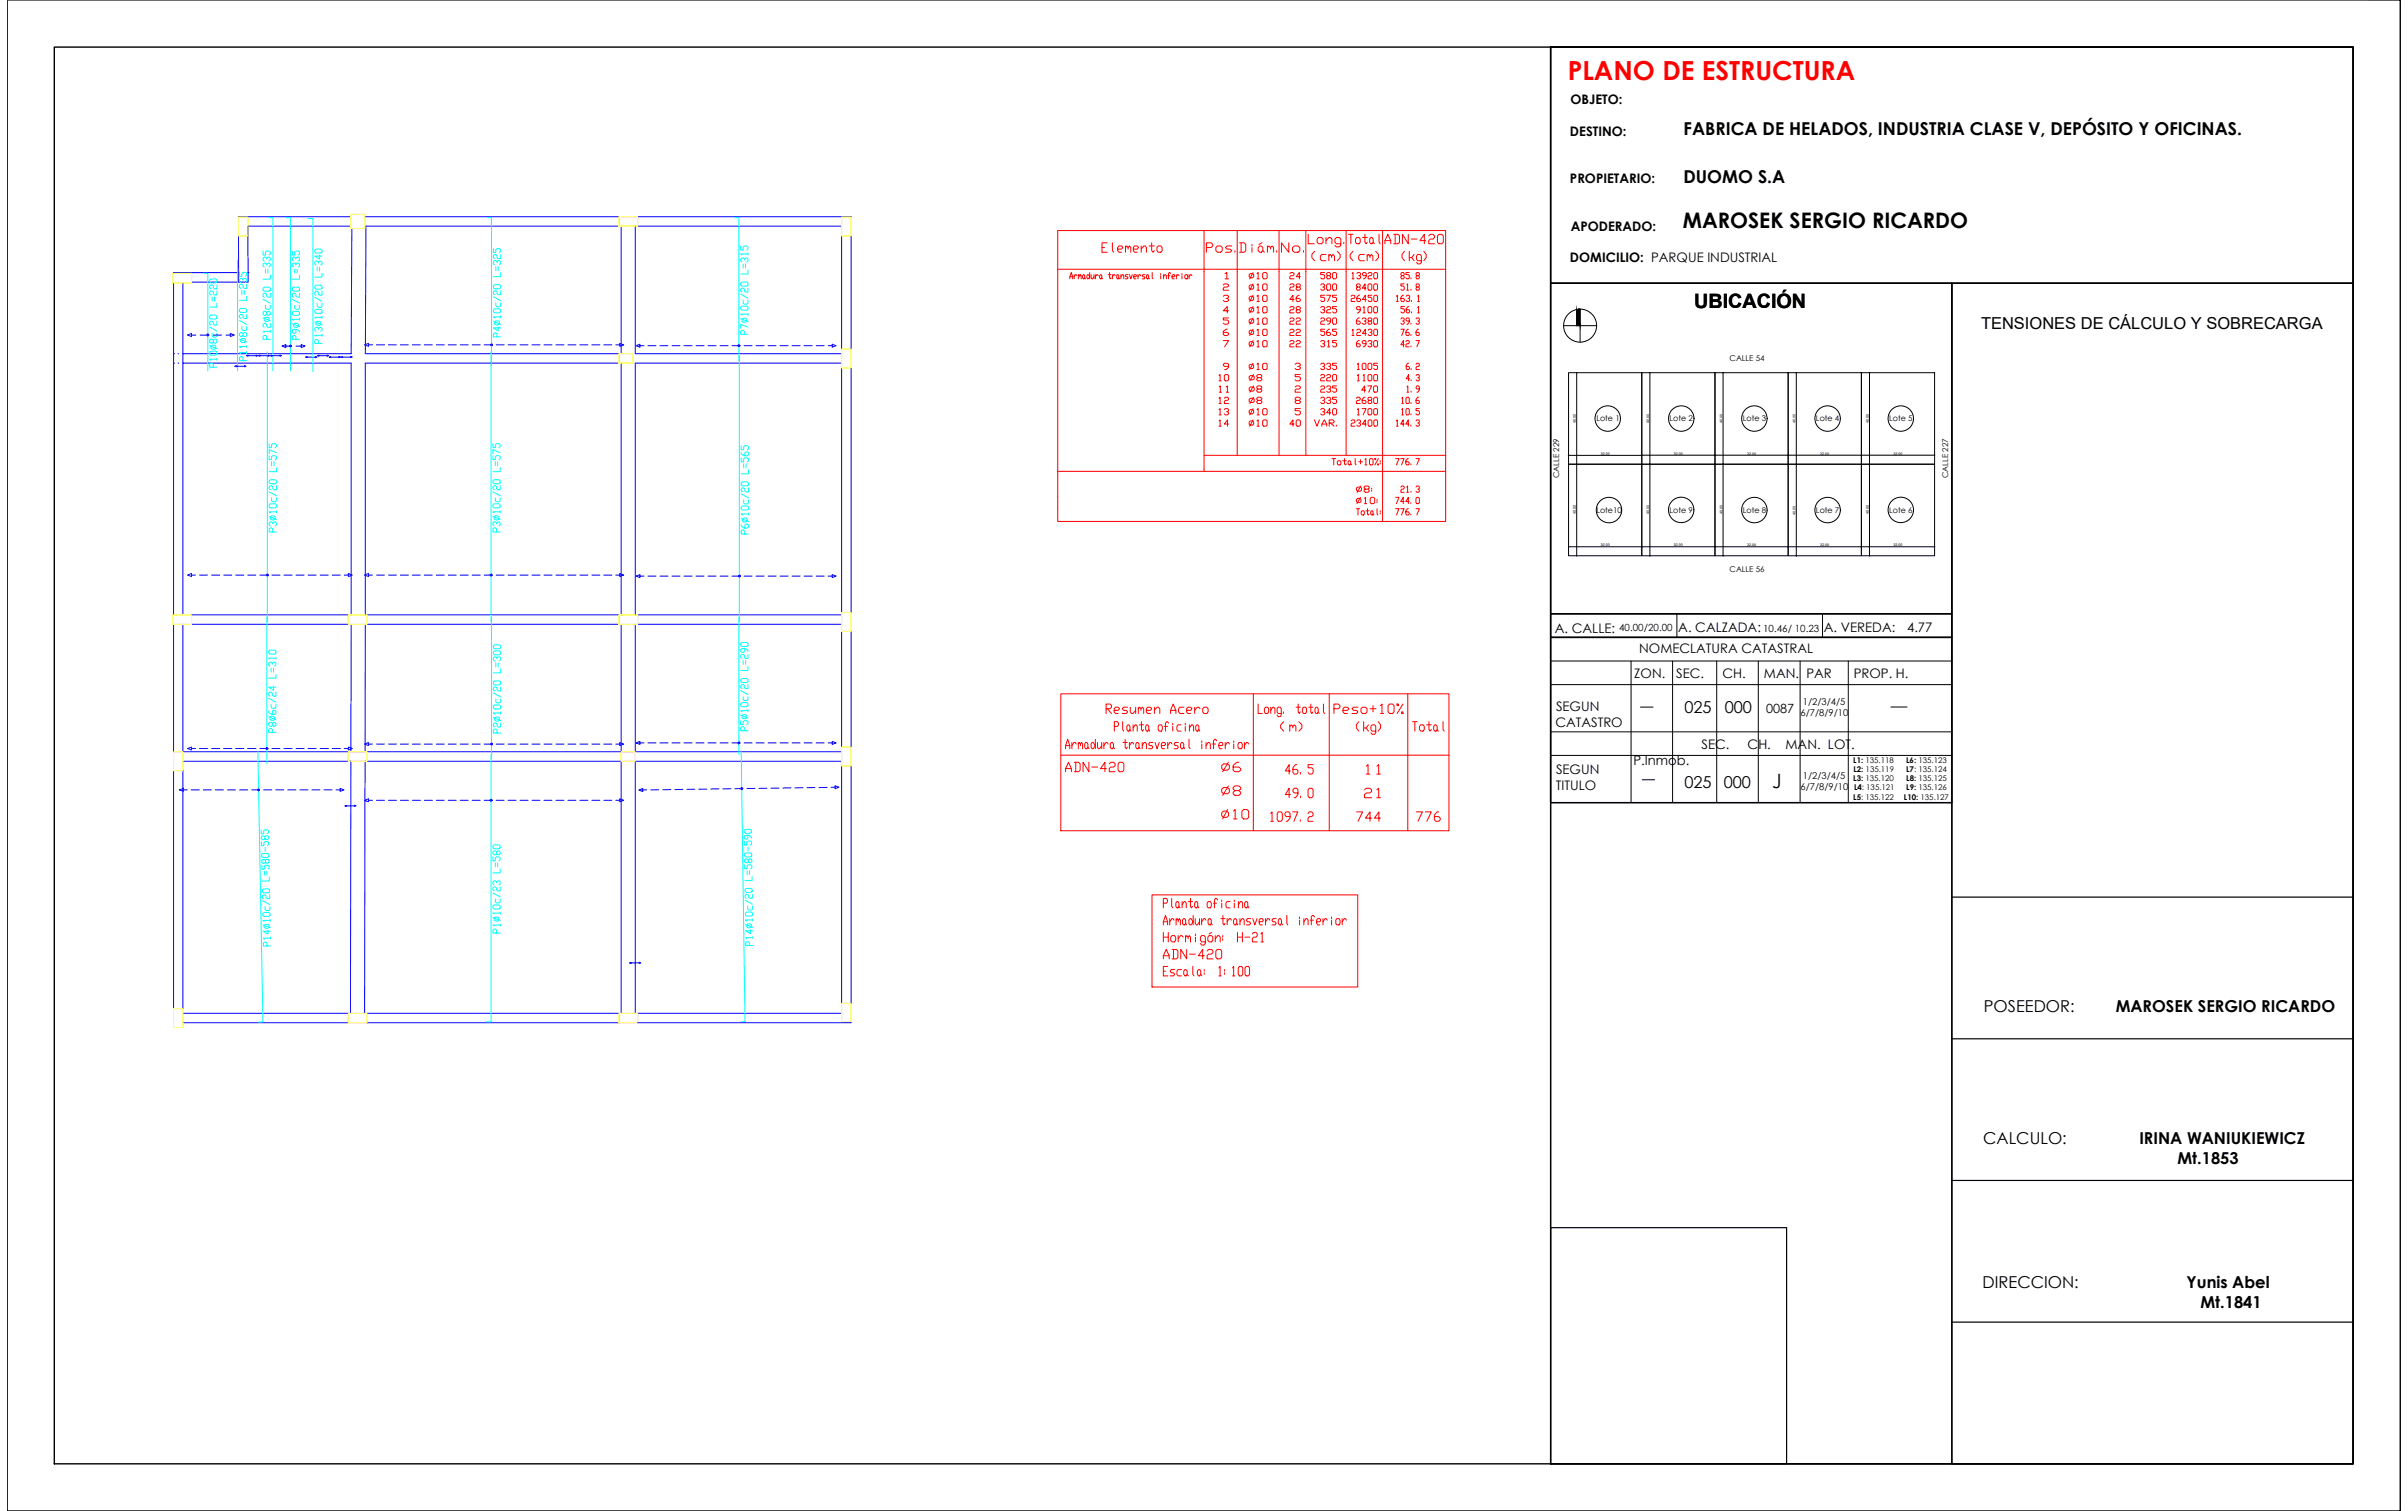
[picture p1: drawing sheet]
<svg xmlns="http://www.w3.org/2000/svg" width="510mm" height="320mm" viewBox="0 0 510 320" stroke-linecap="round" stroke-linejoin="round" font-family="sans-serif">
<defs><g id="words">
<text font-size="5.6" fill="#f00" x="332.1" y="17">PLANO DE ESTRUCTURA</text>
<g font-size="5.3" fill="#f00">
<text x="292.1" y="52.9">ADN-420</text>
<text x="254.4" y="54.7">Pos.</text>
<text x="261.4" y="54.7">Diám.</text>
<text x="270.2" y="54.7">No.</text>
<text x="276.6" y="56.4">(cm)</text>
<text x="284.7" y="56.4">(cm)</text>
<text x="281.5" y="152.4">Peso+10%</text>
<text x="224.4" y="164.7">ADN-420</text>
<text x="270.9" y="165.1">46.5</text>
<text x="288.2" y="165.1">11</text>
<text x="245.2" y="204.3">ADN-420</text>
</g>
<g font-size="4.9" fill="#f00">
<text x="270.2" y="155.9">(m)</text>
<text x="298.1" y="155.9">Total</text>
<text x="270.9" y="170">49.0</text>
<text x="287.9" y="170">21</text>
<text x="268.1" y="175">1097.2</text>
<text x="286.1" y="175">744</text>
<text x="298.8" y="175">776</text>
</g>
<text font-size="4.5" x="356.5" y="48.2">MAROSEK SERGIO RICARDO</text>
<g font-size="4.4" fill="#f00">
<text x="272" y="60.3">24</text>
<text x="278.7" y="60.3">580</text>
<text x="286.1" y="62.8">8400</text>
<text x="286.1" y="69.9">6380</text>
<text x="272" y="72.3">22</text>
<text x="278.7" y="72.3">565</text>
<text x="286.1" y="74.8">6930</text>
<text x="257.2" y="81.8">10</text>
<text x="278.7" y="81.8">220</text>
<text x="296.7" y="81.8">4.3</text>
<text x="257.2" y="84.3">11</text>
<text x="257.2" y="86.8">12</text>
<text x="278.7" y="84.3">235</text>
<text x="278.7" y="86.8">335</text>
<text x="278.7" y="89.3">340</text>
<text x="286.5" y="89.3">1700</text>
<text x="287.2" y="84.3">470</text>
<text x="296.7" y="84.3">1.9</text>
</g>
<g font-size="4.2">
<text x="358.9" y="65.2">UBICACIÓN</text>
<text x="375.4" y="166.9">J</text>
</g>
<g font-size="4" fill="#f00">
<text x="257.9" y="64.9">3</text>
<text x="272" y="64.9">46</text>
<text x="278.7" y="64.9">575</text>
<text x="257.9" y="67.4">4</text>
<text x="272" y="67.4">28</text>
<text x="278.7" y="67.4">325</text>
<text x="286.1" y="67.4">9100</text>
<text x="295.6" y="67.4">56.1</text>
<text x="257.9" y="79.4">9</text>
<text x="273" y="79.4">3</text>
<text x="278.7" y="79.4">335</text>
<text x="286.5" y="79.4">1005</text>
<text x="296.7" y="79.4">6.2</text>
<text x="257.2" y="91.4">14</text>
<text x="272" y="91.4">40</text>
</g>
<g font-size="3.8">
<text x="356.6" y="28.6">FABRICA DE HELADOS, INDUSTRIA CLASE V, DEPÓSITO Y OFICINAS.</text>
<text x="356.6" y="38.8">DUOMO S.A</text>
</g>
<g font-size="3.5">
<text x="419.7" y="69.7">TENSIONES DE CÁLCULO Y SOBRECARGA</text>
<text x="356.8" y="150.9">025</text>
<text x="365.4" y="150.9">000</text>
<text x="356.8" y="166.8">025</text>
<text x="365.2" y="166.8">000</text>
<text x="420.3" y="214.2">POSEEDOR:</text>
<text x="448.2" y="214.2">MAROSEK SERGIO RICARDO</text>
<text x="420.1" y="242.3">CALCULO:</text>
<text x="453.2" y="242.3">IRINA WANIUKIEWICZ</text>
<text x="461.3" y="246.5">Mt.1853</text>
<text x="420" y="272.8">DIRECCION:</text>
<text x="463.2" y="272.8">Yunis Abel</text>
<text x="466.2" y="277">Mt.1841</text>
</g>
<g font-size="2.8">
<text x="332.7" y="22">OBJETO:</text>
<text x="332.6" y="28.7">DESTINO:</text>
<text x="332.6" y="38.8">PROPIETARIO:</text>
<text x="332.8" y="48.8">APODERADO:</text>
<text x="332.6" y="55.6">DOMICILIO: PARQUE INDUSTRIAL</text>
<text x="329.4" y="134">A. CALLE:</text>
<text x="355.5" y="133.8">A. CALZADA:</text>
<text x="386.4" y="133.8">A. VEREDA:</text>
<text x="404" y="133.8">4.77</text>
<text x="346.2" y="143.6">ZON.</text>
<text x="347.2" y="138.2">NOMECLATURA CATASTRAL</text>
<text x="355.1" y="143.6">SEC.</text>
<text x="364.9" y="143.6">CH.</text>
<text x="373.7" y="143.6">MAN. PAR</text>
<text x="392.7" y="143.6">PROP. H.</text>
<text x="329.5" y="153.9">CATASTRO</text>
<text x="329.6" y="150.5">SEGUN</text>
<text x="360.5" y="158.6">SEC.</text>
<text x="370.2" y="158.6">CH.</text>
<text x="378.3" y="158.6">MAN. LOT.</text>
<text x="329.6" y="167.4">TITULO</text>
<text x="329.6" y="164">SEGUN</text>
<text x="346" y="162">P.Inmob.</text>
</g>
<text font-size="2.7" x="374.1" y="150.9">0087</text>
<g font-size="2.1">
<text x="343" y="133.7">40.00/20.00</text>
<text x="373.5" y="133.7">10.46/ 10.23</text>
</g>
<g font-size="2">
<text x="381.9" y="149.3">1/2/3/4/5</text>
<text x="381.4" y="151.6">6/7/8/9/10</text>
<text x="381.4" y="167.3">6/7/8/9/10</text>
<text x="381.9" y="165">1/2/3/4/5</text>
</g>
<g font-size="1.7">
<text x="366.4" y="76.5">CALLE 54</text>
<text x="338.2" y="89.2">Lote 1</text>
<text x="353.7" y="89.2">Lote 2</text>
<text x="369.2" y="89.2">Lote 3</text>
<text x="384.7" y="89.2">Lote 4</text>
<text x="400.2" y="89.2">Lote 5</text>
<text x="330.3" y="101.2" transform="rotate(-90 330.3 101.2)">CALLE 229</text>
<text x="412.7" y="101.2" transform="rotate(-90 412.7 101.2)">CALLE 227</text>
<text x="338.2" y="108.6">Lote10</text>
<text x="353.7" y="108.6">Lote 9</text>
<text x="369.2" y="108.6">Lote 8</text>
<text x="384.7" y="108.6">Lote 7</text>
<text x="400.2" y="108.6">Lote 6</text>
<text x="366.4" y="121.2">CALLE 56</text>
<text x="392.6" y="161.5">L1: 135.118</text>
<text x="403.8" y="161.5">L6: 135.123</text>
<text x="392.6" y="165.4">L3: 135.120</text>
<text x="392.6" y="163.5">L2: 135.119</text>
<text x="392.8" y="167.4">L4: 135.121</text>
<text x="403.8" y="163.5">L7: 135.124</text>
<text x="403.8" y="165.4">L8: 135.125</text>
<text x="403.8" y="167.4">L9: 135.126</text>
<text x="392.6" y="169.3">L5: 135.122</text>
<text x="403.3" y="169.3">L10: 135.127</text>
</g>
<g font-size=".8">
<text x="333.9" y="89.5" transform="rotate(-90 333.9 89.5)">40.00</text>
<text x="349.4" y="89.5" transform="rotate(-90 349.4 89.5)">40.00</text>
<text x="364.9" y="89.5" transform="rotate(-90 364.9 89.5)">40.00</text>
<text x="380.4" y="89.6" transform="rotate(-90 380.4 89.6)">40.00</text>
<text x="395.9" y="89.5" transform="rotate(-90 395.9 89.5)">40.00</text>
<text x="339.1" y="96.3">32.00</text>
<text x="354.6" y="96.2">32.00</text>
<text x="370.1" y="96.2">32.00</text>
<text x="385.6" y="96.2">32.00</text>
<text x="401.1" y="96.2">32.00</text>
<text x="333.9" y="108.9" transform="rotate(-90 333.9 108.9)">40.00</text>
<text x="349.4" y="108.9" transform="rotate(-90 349.4 108.9)">40.00</text>
<text x="364.9" y="108.9" transform="rotate(-90 364.9 108.9)">40.00</text>
<text x="380.4" y="109" transform="rotate(-90 380.4 109)">40.00</text>
<text x="395.9" y="108.9" transform="rotate(-90 395.9 108.9)">40.00</text>
<text x="339.1" y="115.6">32.00</text>
<text x="354.6" y="115.6">32.00</text>
<text x="370.1" y="115.6">32.00</text>
<text x="385.6" y="115.6">32.00</text>
<text x="401.1" y="115.6">32.00</text>
</g>
</g></defs>
<!-- layer: 0 -->
<g fill="none" stroke="#000" stroke-width=".25">
<path d="M498.5 10h-170v300M413.5 60v250M334 78.9v.1M349.5 78.9v.1M365 78.9l.1 .1M380.5 78.9l.1 .1M396 78.9l.1 .1M332.3 96.4v.1M334 98.3h.1M347.8 96.4h.1M349.5 98.3h.1M363.3 96.4h.1"/>
<path d="M365 98.3h.1M378.8 96.4h.1M380.5 98.3l.1 .1M394.4 96.4h-.1M396 98.3h.1M409.9 96.4h-.1M332.3 115.8h.1M334 117.7h.1M347.8 115.8h.1M349.5 117.7h.1M363.3 115.8h.1M365 117.7h.1"/>
<path d="M378.8 115.8h.1M380.5 117.7l.1 .1M394.4 115.8h-.1M396 117.7h.1M409.9 115.8h-.1M413.5 190h85M413.5 220h85M328.5 260h50v50h-50zM413.5 250h85M413.5 280h85"/>
</g>
<g fill="none" stroke="#000" stroke-width=".21">
<path d="M498.5 10v300h-170M328.5 60h170M332.3 78.9h15.5v19.4h-15.5zM334 78.9v38.8M347.8 78.9h15.5v19.4h-15.5zM349.5 78.9v38.8M363.3 78.9h15.5v19.4h-15.5zM365 78.9v38.8M378.8 78.9h15.5v19.4h-15.5zM380.5 79v38.7M394.3 78.9h15.5v19.4h-15.5zM396 78.9v38.8"/>
<path d="M332.3 98.3h15.5v19.4h-15.5zM332.3 96.4h15.5M347.8 98.3h15.5v19.4h-15.5zM347.8 96.4h62M363.3 98.3h15.5v19.4h-15.5zM378.8 98.3h15.5v19.4h-15.5zM394.3 98.3h15.5v19.4h-15.5zM332.3 115.8h77.5M328.5 135h85M328.5 140h85M345.5 140v30M354.3 140v30"/>
<path d="M355.2 130v5M363.7 140v30M372.5 140v30M381.3 140v30M386.1 130v5M391.5 140v30M328.5 145h85M328.5 155h85M328.5 160h85M328.5 170h85"/>
<circle cx="340.6" cy="88.6" r="2.69"/>
<circle cx="356.2" cy="88.6" r="2.69"/>
<circle cx="371.6" cy="88.6" r="2.69"/>
<circle cx="387.2" cy="88.6" r="2.69"/>
<circle cx="402.7" cy="88.6" r="2.69"/>
<circle cx="340.9" cy="108" r="2.69"/>
<circle cx="356.1" cy="108" r="2.69"/>
<circle cx="371.6" cy="108" r="2.69"/>
<circle cx="387.2" cy="108" r="2.69"/>
<circle cx="402.7" cy="108" r="2.69"/>
</g>
<!-- layer: VISTAS -->
<g fill="#000" stroke="#000" stroke-width=".21">
<path d="M334.4 65.5h.3z"/>
<path d="M334.4 65.5h.3zM334 65.5h.7z"/>
<path d="M334 65.5l.7 3.5v-3.5zM334 65.5l.7 3.5h-.7z"/>
</g>
<!-- layer: SILUETA DE SUPERFICIES -->
<g fill="none" stroke="#000" stroke-width=".21">
<path d="M331.2 69h7M334 65.5v3.5M334.7 65.5v7"/>
<circle cx="334.7" cy="69" r="3.5"/>
</g>
<!-- layer: plano 01 -->
<path d="M347.5 149.7h2.7M400.6 149.7h3.4M347.9 165.1h2.6" fill="none" stroke="#000" stroke-width=".21"/>
<!-- layer: 0 -->
<path d="M1.5 0h507v320h-507zM11.5 10h487v300h-487zM328.5 10h170v300h-170zM328.5 10h170v50h-170zM328.5 60h85v70h-85zM413.5 60h85v250h-85zM328.5 130h85v5h-85zM328.5 135h85v35h-85z" fill="none" stroke="#000" stroke-width=".3"/>
<path d="M1.5 0h500" fill="none" stroke="#808080" stroke-width=".21"/>
<!-- layer: TABLAS -->
<g fill="none" stroke="#f00" stroke-width=".21">
<path d="M224.1 48.8h82.1v61.6h-82.1zM224.1 57h82.1M255.1 48.8v51M262.1 48.8v47.6M271 48.8v47.6M276.6 48.8v47.6M285.2 48.8v47.6M292.9 48.8v61.6M224.1 99.8h82.1M255.1 96.4h51.1M224.7 146.9h82.2v29h-82.2zM224.7 159.9h82.2"/>
<path d="M265.5 146.9v29M281.6 146.9v29M298.2 146.9v29M244 189.5h43.6v19.5h-43.6zM246.4 191.3h.7l.2-.4-.2-.7h-.7v2M246.4 195.9v-.7l.5-1.3 .4 1.3v.7M246.4 195.2h.9M246.4 197.5v2M247.5 197.5v2M247.8 194.5v1.4M248.2 190.2v1.7l.2 .3M248.3 198.1h.5l.3 .4v.6l-.3 .4h-.5l-.3-.4v-.6z"/>
<path d="M248.7 194.9l-.2-.4h-.3l-.4 .7M249.2 194.9l.2-.4 .2 .4v.3M249.2 194.5v1.4M249.3 190.9h.2l.3 .4v.6l-.3 .3h-.2l-.2-.3v-.6zM249.6 198.1v1.4M249.6 194.9l.2-.4 .3 .4v1M249.8 191.9l.2 .3M250.4 191.6l.5-.7h.2l.2 .4v.9M250.4 190.9v1.3M250.6 198.5l-.2-.4h-.3l-.5 .7M250.7 194.5h.3l.2 .4v.6l-.2 .4h-.3l-.2-.4v-.6zM251.2 198.5l.2-.4 .3 .4v.3"/>
<path d="M251.2 198.1v1.4M251.2 195.5l.2 .4M251.7 198.5l.2-.4 .3 .4v1M251.7 190.9h.9M252.1 194.5h.2l.5 .7-.5 .7h-.2l-.2-.4v-.6zM252.2 190.2v1.7l.2 .3 .2-.3M252.8 193.9v2M253.2 194.5v1l.2 .4h.3l.4-.7M253.2 197.8v.3M253.3 190.9h.2l.2 .4v.6l-.2 .3h-.2l-.2-.3v-.6zM253.7 191.9l.3 .3M254.1 194.5v1.4"/>
<path d="M254.6 194.5v1.4M255.3 199.5h-.7l-.3-.4v-.6l.3-.4h.5l.2 .4v1.3l-.2 .3h-.5l-.3-.3M255.5 194.9l-.3-.4h-.2l-.4 .7M255.9 190.9h.5l.2 .4v.6l-.2 .3h-.5l-.2-.3v-.6zM256.1 198.1h.6l.2 .4v.6l-.2 .4h-.6l-.2-.4v-.6zM256.1 194.5h.3l.2 .4v.6l-.2 .4h-.3l-.2-.4v-.6zM256.6 195.5l.2 .4M256.7 197.5l-.6 .3M257 191.3h.7M257.4 198.8l.6-.7h.2l.3 .4v1M257.4 198.1v1.4M257.9 190.6l-.2-.4h-.2l-.2 .4v1.6"/>
<path d="M258.6 194.5h.9M258.8 190.6v.3M258.8 191.3v.9M259 198.1v.4M259.1 193.9v1.6l.2 .4 .2-.4M260 194.5v1.4M260.6 190.9h-.7l-.2 .4v.6l.2 .3h.7M260.9 194.9l-.3-.4h-.2l-.4 .7M261.5 190.6v.3M261.5 191.3v.9M261.6 194.5h.2l.2 .4v.6l-.2 .4h-.2l-.3-.4v-.6zM262 195.5l.2 .4"/>
<path d="M262.1 197.5v2M262.1 198.5h1.1M262.4 191.6l.4-.7h.2l.2 .4v.9M262.4 190.9v1.3M262.7 195.2l.4-.7h.3l.2 .4v1M262.7 194.5v1.4M263.2 197.5v2M263.7 198.5h1.1M263.9 190.9h.2l.2 .4v.6l-.2 .3h-.2l-.2-.3v-.6zM264.3 191.9l.3 .3M264.9 194.5h-.6l-.3 .4 .3 .3h.4l.2 .3-.2 .4h-.7M265.3 197.8l.3-.3h.5l.2 .3v.3l-.2 .4h-.5l-.3 .3v.7h1"/>
<path d="M265.4 194.5l.4 1.4 .5-1.4M266.7 195.2h.7l.2-.3-.2-.4h-.4l-.3 .4v.6l.3 .4h.4M267.1 197.8l.3-.3v2M267.1 199.5h.6M268.1 194.5v1.4M269 194.9l-.2-.4h-.3l-.4 .7M270.4 194.5h-.7l-.3 .4 .3 .3h.4l.3 .3-.3 .4h-.7M271 194.5h.3l.2 .4v.6l-.2 .4h-.3l-.2-.4v-.6zM271.5 195.5l.2 .4M272.6 193.9v1.6l.2 .4M275.3 194.2v.3M275.3 194.9v1"/>
<path d="M276.2 195.2l.5-.7h.2l.2 .4v1M276.2 194.5v1.4M277.6 194.9h.6M278.5 194.2l-.3-.3h-.2l-.2 .3v1.7M278.9 195.2h.7l.2-.3-.2-.4h-.5l-.2 .4v.6l.2 .4h.5M280.3 194.5v1.4M281.2 194.9l-.3-.4h-.2l-.4 .7M282.1 194.2v.3M282.1 194.9v1M283.2 194.5h.5l.2 .4v.6l-.2 .4h-.5l-.2-.4v-.6zM284.3 194.5v1.4M285.2 194.9l-.2-.4h-.2l-.5 .7"/>
<path d="M247.4 204.7h-1v2h1M248.8 205.3h-.7l-.2 .3 .2 .4h.5l.2 .3-.2 .4h-.7M250.3 205.3h-.7l-.3 .3v.7l.3 .4h.7M251 205.3h.2l.3 .3v.7l-.3 .4h-.2l-.2-.4v-.7zM251.5 206.3l.2 .4M252.7 204.7v1.6l.2 .4M253.9 205.3h.2l.3 .3v.7l-.3 .4h-.2l-.2-.4v-.7zM254.4 206.3l.2 .4M255.1 206v.3M258.2 205l.3-.3v2M258.2 206.7h.5M259.4 206v.3"/>
<path d="M261.1 205l.2-.3v2M261.1 206.7h.5M262.6 204.7h.4l.3 .3v1.3l-.3 .4h-.4l-.3-.4v-1.3zM264 204.7h.5l.2 .3v1.3l-.2 .4h-.5l-.3-.4v-1.3z"/>
</g>
<!-- layer: TEXTO_TABLAS -->
<g fill="none" stroke="#f00" stroke-width=".21">
<path d="M226.6 59l.3-1.3 .3 1.3M226.6 58.6h.6M227.5 58.2v.8M228.1 58.4l-.3-.2-.3 .4M228.4 58.4l.2-.2 .1 .4M228.4 58.2v.8M228.7 58.4l.2-.2 .1 .2v.6M229.5 58.2l.3 .2-.2 .6-.3-.2zM229.8 58.8l.1 .2M230.4 58.2l.4 .4-.3 .4-.2-.2zM230.8 57.7v1.3M231.2 58.2v.6l.1 .2 .5-.4"/>
<path d="M231.8 58.2v.8M232.1 58.2v.8M232.7 58.4l-.4-.2-.2 .4M233.1 58.2l.3 .2-.1 .6-.4-.2zM233.4 58.8l.2 .2M233.4 52.4h.6M234.5 51.4h-1.1v2h1.1M234.8 58.2h.6M235.1 57.7v1.1l.1 .2 .2-.2M235.7 51.4v1.7l.2 .3M235.7 58.2v.8M236.3 58.4l-.3-.2-.3 .4"/>
<path d="M236.7 58.2l.3 .2-.1 .6-.3-.2zM236.8 52.8h.8l.3-.4-.3-.3h-.6l-.2 .3v.7l.2 .3h.6M237 58.8l.2 .2M237.5 58.6l.4-.4 .2 .2v.6M237.5 58.2v.8M238.4 52.4l.3-.3 .3 .3v.4M238.4 52.1v1.3M239 58.2h-.5l-.1 .2 .1 .2h.3l.2 .2-.2 .2h-.4M239 52.4l.3-.3 .2 .3v1M239.3 58.2l.3 .8 .3-.8M240.1 52.8h.8l.3-.4-.3-.3h-.5l-.3 .3v.7l.3 .3h.5M240.2 58.6h.4l.2-.2-.2-.2h-.3l-.1 .2 .1 .6h.3"/>
<path d="M241.1 58.2v.8M241.7 58.4l-.3-.2-.3 .4M241.8 52.8l.5-.7h.3l.3 .3v1M241.8 52.1v1.3M242.6 58.2h-.5l-.1 .2 .6 .4-.2 .2h-.4M243 58.2l.3 .2-.1 .6-.3-.2zM243.3 58.8l.2 .2M243.4 52.1h1.1M244 51.4v1.7l.3 .3 .2-.3M244.1 57.7v1.1l.1 .2M245.4 52.1h.5l.3 .3v.7l-.3 .3h-.5l-.3-.3v-.7zM245.9 57.9v.3"/>
<path d="M245.9 58.4v.6M246.5 58.6l.4-.4 .2 .2v.6M246.5 58.2v.8M247.4 58.4h.4M248 57.9l-.2-.2-.3 .2v1.1M248.3 58.6h.4l.2-.2-.2-.2h-.3l-.1 .2v.4l.1 .2h.3M249.2 58.2v.8M249.8 58.4l-.3-.2-.3 .4M250.4 57.9v.3M250.4 58.4v.6M251.1 58.2h.3l.2 .2-.2 .6h-.3l-.1-.2zM251.9 58.2v.8"/>
<path d="M252.5 58.4l-.3-.2-.3 .4M259.5 57.9l.4-.2v1.3M259.5 59h.8M264.6 58.2l.3-.3h.4l.3 .3v.4l-.3 .2h-.4l-.3-.2zM265.5 57.7l-.8 1.3M266.3 57.9l.2-.2v1.3M266.3 59h.5M267.5 57.9l.2-.2h.5l.2 .2v.9l-.2 .2h-.5l-.2-.2zM279.3 50.3h.7l.3 .3v.7l-.3 .3h-.7l-.3-.3v-.7zM280.9 51l.6-.7h.3l.4 .3v1M280.9 50.3v1.3M284 51.6h-.9l-.3-.3v-.7l.3-.3h.6l.3 .3v1.4l-.3 .3h-.6l-.3-.3"/>
<path d="M285.7 49.6h1M286.2 49.6v2M286.4 57.9l.2-.2v1.3M287.4 50.3h.5l.3 .3v.7l-.3 .3h-.5l-.2-.3v-.7zM287.4 57.9l.2-.2h.4l.2 .2v.3l-.4 .2M288.6 50.3h1.1M289.1 49.6v1.7l.3 .3 .3-.3M289.4 58.4h-.6l-.2-.2 .2-.5h.4l.2 .2v.7l-.4 .4h-.2M289.8 57.9l.2-.2h.4l.2 .2-.2 .5h-.4l-.2 .2v.4h.8M290.4 50.3h.3l.2 .3v.7l-.2 .3h-.3l-.2-.3v-.7zM291.2 57.7h.4l.2 .2v.9l-.2 .2h-.4l-.2-.2v-.9zM296.9 58.4l-.1-.2 .1-.5h.4l.2 .2-.2 .5h-.4l-.1 .2 .1 .4h.4l.2-.2-.2-.4"/>
<path d="M297.5 53.2l-.5 .7v.7l.5 .6M298.5 57.7h-.7v.5h.6l.1 .2v.4l-.1 .2h-.4l-.2-.2M298.5 53.2v2M298.9 58.8v.2M299.1 54.6l.5 .6M300.2 58.4l-.2-.2 .2-.5h.3l.2 .2-.2 .5h-.3l-.2 .2 .2 .4h.3l.2-.2-.2-.4M301.1 55.2h-.8l-.2-.3v-.7l.2-.3h.6l.2 .3v1.4l-.2 .3h-.6l-.2-.3M301.6 53.2l.5 .7v.7l-.5 .6M259.1 60.3l.3-.2h.6l.3 .2v.3l-.3 .2h-.6l-.3 .2v.5h1.2M259.1 72.1h1.2l-.9 1.4M260 69.7h-.3l-.6 .5v.6l.3 .2h.6l.3-.2v-.2l-.3-.2h-.9M264.6 60.6l.3-.3h.4l.3 .3v.4l-.3 .2h-.4l-.3-.2z"/>
<path d="M264.6 63l.3-.3h.4l.3 .3v.4l-.3 .2h-.4l-.3-.2zM264.6 65.4l.3-.3h.4l.3 .3v.4l-.3 .2h-.4l-.3-.2zM264.6 67.8l.3-.3h.4l.3 .3v.4l-.3 .2h-.4l-.3-.2zM264.6 70.2l.3-.3h.4l.3 .3v.4l-.3 .2h-.4l-.3-.2zM264.6 72.6l.3-.3h.4l.3 .3v.4l-.3 .2h-.4l-.3-.2zM264.6 77.4l.3-.3h.4l.3 .3v.4l-.3 .2h-.4l-.3-.2zM264.6 79.8l.3-.3h.5l.3 .3v.4l-.3 .2h-.5l-.3-.2zM265.5 60.1l-.8 1.4M265.5 62.5l-.8 1.4M265.5 64.9l-.8 1.4M265.5 67.3l-.8 1.4M265.5 69.7l-.8 1.3"/>
<path d="M265.5 72.1l-.8 1.4M265.5 76.9l-.8 1.4M265.6 79.3l-.8 1.3M266.3 60.3l.2-.2v1.4M266.3 62.7l.2-.2v1.4M266.3 65.1l.2-.2v1.4M266.3 67.5l.2-.2v1.4M266.3 69.9l.2-.2v1.3M266.3 72.3l.2-.2v1.4M266.3 77.1l.2-.2v1.4M266.3 61.5h.5M266.3 63.9h.5"/>
<path d="M266.3 66.3h.5M266.3 68.7h.5M266.3 71h.5M266.3 73.5h.5M266.3 78.3h.5M266.5 80l-.3-.2v-.3l.3-.2h.5l.3 .2v.3l-.3 .2h-.5l-.3 .2v.2l.3 .2h.5l.3-.2v-.2l-.3-.2M267.5 60.3l.2-.2h.5l.2 .2v.9l-.2 .3h-.5l-.2-.3zM267.5 62.7l.2-.2h.5l.2 .2v.9l-.2 .3h-.5l-.2-.3zM267.5 65.1l.2-.2h.5l.2 .2v.9l-.2 .3h-.5l-.2-.3zM267.5 67.5l.2-.2h.5l.2 .2v.9l-.2 .3h-.5l-.2-.3zM267.5 69.9l.2-.2h.5l.2 .2v.9l-.2 .2h-.5l-.2-.2zM267.5 72.3l.2-.2h.5l.2 .2v.9l-.2 .3h-.5l-.2-.3z"/>
<path d="M267.5 77.1l.2-.2h.5l.2 .2v.9l-.2 .3h-.5l-.2-.3zM295.8 62.7l.2-.2v1.4M296.8 69.7h.7l-.6 1.3M297.3 62.5h-.2l-.3 .5v.6l.2 .3h.3l.2-.5-.2-.2h-.5M297.5 60.1h-.7v.5h.5l.2 .2v.4l-.2 .3h-.4l-.1-.3M297.5 73h-.7l.5-.9v1.4M297.8 72.3l.2-.2h.4l.1 .2-.1 .5h-.4l-.2 .2v.5h.7M297.9 62.7l.2-.2h.3l.2 .5-.3 .2M298 60.3l.2-.2v1.4M298 61.5h.4M298.4 69.7h-.2l-.4 .5v.6l.2 .2h.4l.1-.2-.1-.4h-.6M298.9 61.2v.3"/>
<path d="M298.9 70.8v.2M298.9 73.2v.3M300 72.1h.7l-.5 1.4M300.2 60.8l-.2-.2 .2-.5h.3l.2 .2-.2 .5h-.3l-.2 .2 .2 .5h.3l.2-.3-.2-.4M300.3 62.7l.2-.2v1.4M300.5 69.7h-.2l-.3 .5v.6l.2 .2h.3l.2-.2-.2-.4h-.5M264.6 82.2l.3-.3h.5l.3 .3v.4l-.3 .2h-.5l-.3-.2zM264.6 84.6l.3-.3h.5l.3 .3v.4l-.3 .2h-.5l-.3-.2zM264.6 87l.3-.3h.4l.3 .3v.4l-.3 .2h-.4l-.3-.2zM264.6 89.4l.3-.3h.4l.3 .3v.4l-.3 .2h-.4l-.3-.2zM265.5 86.5l-.8 1.4M265.5 88.9l-.8 1.3"/>
<path d="M265.6 81.7l-.8 1.4M265.6 84.1l-.8 1.4M266.3 86.7l.2-.2v1.4M266.3 89.1l.2-.2v1.3M266.3 87.9h.5M266.3 90.2h.5M266.5 82.4l-.3-.2v-.3l.3-.2h.5l.3 .2v.3l-.3 .2h-.5l-.3 .2v.2l.3 .3h.5l.3-.3v-.2l-.3-.2M266.5 84.8l-.3-.2v-.3l.3-.2h.5l.3 .2v.3l-.3 .2h-.5l-.3 .2v.2l.3 .3h.5l.3-.3v-.2l-.3-.2M267.5 86.7l.2-.2h.5l.2 .2v.9l-.2 .3h-.5l-.2-.3zM267.5 89.1l.2-.2h.5l.2 .2v.9l-.2 .2h-.5l-.2-.2zM274.4 81.9l.2-.2h.6l.3 .2v.3l-.3 .2h-.6l-.2 .2v.5h1.1M274.6 84.8l-.2-.2v-.3l.2-.2h.6l.3 .2v.3l-.3 .2h-.6l-.2 .2v.2l.2 .3h.6l.3-.3v-.2l-.3-.2"/>
<path d="M275.5 86.5h-1.1v.5h.8l.3 .2v.4l-.3 .3h-.6l-.2-.3M282.2 97.1h.7M282.5 97.1v1.3M283.5 97.6h.4l.2 .2v.4l-.2 .2h-.4l-.2-.2v-.4zM284.4 97.6h.8M284.8 97.1v1.1l.2 .2 .2-.2M285.8 97.6l.3 .2v.4l-.1 .2-.4-.2v-.4zM286.1 98.2l.2 .2M287.1 97.1v1.1l.2 .2M287.8 97.8h.8M288.2 97.3v.9M289.2 97.3l.2-.2v1.3"/>
<path d="M289.2 98.4h.3M290.3 97.1h.4l.2 .2v.9l-.2 .2h-.4l-.2-.2v-.9zM291.3 97.1h.1v.2h-.1zM291.8 98.2h.2v.2h-.2zM292 97.1l-.7 1.3M292.4 97.6v.2M292.4 98v.2M295.6 97.1h.8l-.6 1.3M295.8 89.1l.2-.2v1.3M295.8 90.2h.4M296.7 97.1h.7l-.5 1.3M296.9 86.7l.2-.2v1.4"/>
<path d="M296.9 87.9h.4M297.4 89.8h-.7l.6-.9v1.3M298 86.5h.4l.1 .2v.9l-.1 .3h-.4l-.2-.3v-.9zM298.3 97.1h-.1l-.4 .5v.6l.2 .2h.3l.2-.4-.2-.2h-.5M298.5 89.8h-.7l.5-.9v1.3M298.9 90v.2M298.9 98.2v.2M298.9 87.6v.3M300 89.1l.1-.2h.4l.2 .2v.3l-.4 .2M300 97.1h.7l-.6 1.3M300.5 89.6l.2 .2-.2 .4h-.4l-.1-.2M300.7 86.5h-.7v.5h.5l.2 .2v.4l-.2 .3h-.3l-.2-.3"/>
<path d="M287.3 103.4l.3-.3h.6l.2 .3v.4l-.2 .2h-.6l-.3-.2zM287.3 105.8l.3-.3h.5l.2 .3v.4l-.2 .2h-.5l-.3-.2zM287.3 107.7h.7M287.7 107.7v1.4M288.2 105.3l-.7 1.4M288.3 102.9l-.8 1.3M288.5 108.2h.4l.1 .2v.4l-.1 .3h-.4l-.1-.3v-.4zM289 105.5l.3-.2v1.4M289 106.7h.5M289.2 103.6l-.2-.2v-.3l.2-.2h.6l.2 .2v.3l-.2 .2h-.6l-.2 .2v.2l.2 .2h.6l.2-.2v-.2l-.2-.2M289.4 108.2h.6M289.7 107.7v1.1l.2 .3 .1-.3"/>
<path d="M290.3 105.5l.2-.2h.5l.2 .2v.9l-.2 .3h-.5l-.2-.3zM290.5 108.2l.4 .2v.4l-.2 .3-.3-.3v-.4zM290.6 103.4v.2M290.6 103.8v.2M290.9 108.8l.1 .3M291.7 105.8v.2M291.7 106.2v.2M291.7 107.7v1.1l.2 .3M292.4 108.2v.2M292.4 108.6v.2M295.6 105.3h.8l-.6 1.4M295.6 107.7h.8l-.6 1.4"/>
<path d="M296.7 107.7h.7l-.5 1.4M296.8 103.1l.1-.2h.4l.2 .2-.2 .5h-.4l-.1 .2v.4h.7M297.4 106.2h-.7l.6-.9v1.4M298 103.1l.2-.2v1.3M298 104.2h.4M298.3 107.7h-.1l-.4 .5v.6l.2 .3h.3l.2-.5-.2-.2h-.5M298.5 106.2h-.7l.5-.9v1.4M298.9 106.4v.3M298.9 108.8v.3M298.9 104v.2M300 107.7h.7l-.6 1.4M300 103.1l.2-.2h.3l.2 .5-.4 .2"/>
<path d="M300.1 105.3h.4l.2 .2v.9l-.2 .3h-.4l-.1-.3v-.9zM300.5 103.6l.2 .2-.2 .4h-.3l-.2-.2M225.7 158.6v-.7l.5-1.3 .4 1.3v.7M225.7 157.9h.9M227.1 157.2v1.4M228 157.6l-.2-.4h-.3l-.4 .7M228.4 157.6l.3-.4 .2 .7M228.4 157.2v1.4M228.9 157.6l.2-.4 .2 .4v1M230 157.2h.2l.3 .4v.6l-.3 .4h-.2l-.2-.4v-.6zM230.5 158.2l.2 .4M231.4 157.2h.2l.4 .7-.4 .7h-.2l-.3-.4v-.6z"/>
<path d="M232 156.6v2M232.5 157.2v1l.2 .4h.2l.5-.7M233.4 157.2v1.4M233.8 157.2v1.4M234.3 150.1h.9l.3-.3v-.4l-.3-.3h-.9v2M234.6 150.1l.9 1M234.7 157.6l-.2-.4h-.2l-.5 .7M235.4 157.2h.2l.3 .4v.6l-.3 .4h-.2l-.2-.4v-.6zM235.9 158.2l.2 .4M236 150.4h.9l.3-.3-.3-.3h-.6l-.3 .3v.7l.3 .3h.6M236.1 153.8h.6l.3-.3v-.3l-.3-.4h-.6v2M237.8 152.8v1.7l.3 .3"/>
<path d="M237.9 157.2h.9M238.4 156.6v1.6l.2 .4 .2-.4M238.9 149.8h-.9l-.3 .3 .3 .3h.6l.3 .4-.3 .3h-.9M238.9 153.5h.3l.2 .3v.7l-.2 .3h-.3l-.2-.3v-.7zM239.3 157.2v1.4M239.4 154.5l.2 .3M239.4 149.8v1l.3 .3h.3l.6-.7M240 154.2l.5-.7h.2l.2 .3v1M240 153.5v1.3M240.2 157.6l-.3-.4h-.2l-.4 .7M240.6 149.8v1.3M240.8 157.2h.3l.2 .4v.6l-.2 .4h-.3l-.2-.4v-.6z"/>
<path d="M241.1 150.1l.3-.3 .3 .3v.3M241.1 149.8v1.3M241.3 158.2l.2 .4M241.4 153.5h.9M241.7 150.1l.3-.3 .3 .3v1M241.8 152.8v1.7l.2 .3 .3-.3M242 157.9l.4-.7h.2l.3 .4v1M242 157.2v1.4M242.8 150.4h.9l.3-.3-.3-.3h-.6l-.3 .3v.7l.3 .3h.6M242.9 153.5h.2l.3 .3v.7l-.3 .3h-.2l-.2-.3v-.7zM243.4 154.5l.2 .3M244.2 157.2h-.7l-.2 .4 .2 .3h.5l.2 .3-.2 .4h-.7"/>
<path d="M244.5 150.4l.6-.6h.3l.3 .3v1M244.5 149.8v1.3M244.7 157.2l.4 1.4 .5-1.4M245.6 153.5h.4l.2 .3v.7l-.2 .3h-.4l-.3-.3v-.7zM246 157.9h.7l.2-.3-.2-.4h-.4l-.3 .4v.6l.3 .4h.4M246.7 153.8h.6M247.4 157.2v1.4M247.6 153.2l-.3-.4h-.2l-.2 .4v1.6M248 151.1v-.7l.5-1.3 .6 1.3v.7M248 150.4h1.1M248.3 157.6l-.2-.4h-.3l-.4 .7M248.4 153.2v.3"/>
<path d="M248.4 153.8v1M249.6 157.2h-.6l-.3 .4 .3 .3h.4l.2 .3-.2 .4h-.7M250.2 153.5h-.7l-.2 .3v.7l.2 .3h.7M250.3 157.2h.2l.3 .4v.6l-.3 .4h-.2l-.2-.4v-.6zM250.8 158.2l.2 .4M250.8 149.8h-.8l-.3 .3v.7l.3 .3h.8M251.1 153.2v.3M251.1 153.8v1M251.4 150.4h.8l.3-.3-.3-.3h-.5l-.3 .3v.7l.3 .3h.5M251.9 156.6v1.6l.2 .4M252 154.2l.4-.7h.2l.3 .3v1M252 153.5v1.3"/>
<path d="M253.1 149.8v1.3M253.5 153.5h.2l.3 .3v.7l-.3 .3h-.2l-.2-.3v-.7zM254 154.5l.2 .3M254.2 150.1l-.3-.3h-.2l-.6 .6M254.6 156.9v.3M254.6 157.6v1M255.1 149.8h.5l.3 .3v.7l-.3 .3h-.5l-.3-.3v-.7zM255.5 157.9l.4-.7h.3l.2 .4v1M255.5 157.2v1.4M256.8 157.6h.7M257.7 156.9l-.2-.3h-.2l-.2 .3v1.7M258.2 157.9h.7l.2-.3-.2-.4h-.5l-.2 .4v.6l.2 .4h.5"/>
<path d="M259.6 157.2v1.4M260.5 157.6l-.3-.4h-.2l-.4 .7M261.4 156.9v.3M261.4 157.6v1M262.5 157.2h.4l.3 .4v.6l-.3 .4h-.4l-.2-.4v-.6zM263.6 157.2v1.4M264.5 157.6l-.2-.4h-.2l-.5 .7M266.5 149.1v2h.9M268.1 149.8h.4l.3 .3v.7l-.3 .3h-.4l-.2-.3v-.7zM269.2 150.4l.4-.6h.3l.2 .3v1M269.2 149.8v1.3M271.4 151.1h-.6l-.3-.3v-.7l.3-.3h.4l.2 .3v1.3l-.2 .4h-.4l-.3-.4"/>
<path d="M274.6 149.8h.9M275 149.1v1.7l.2 .3 .3-.3M276.1 149.8h.5l.2 .3v.7l-.2 .3h-.5l-.2-.3v-.7zM277.2 149.8h.9M277.7 149.1v1.7l.2 .3 .2-.3M278.8 149.8h.2l.3 .3v.7l-.3 .3h-.2l-.2-.3v-.7zM279.3 150.8l.2 .3M287.9 152.8l-.6 .7v.7l.6 .6M288.9 152.8v2M289.4 154.2l.5 .6M291.4 154.8h-.7l-.3-.3v-.7l.3-.3h.5l.2 .3v1.4l-.2 .3h-.5l-.3-.3M292 152.8l.5 .7v.7l-.5 .6"/>
<path d="M258.8 162.1l.4-.3h.8l.4 .3v.7l-.4 .3h-.8l-.4-.3zM258.8 167.1l.4-.3h.8l.4 .3v.7l-.4 .3h-.8l-.4-.3zM258.8 172.1l.4-.3h.7l.3 .3v.7l-.3 .3h-.7l-.4-.3zM260.1 171.4l-1.1 2M260.2 161.4l-1.2 2M260.2 166.4l-1.2 2M261.3 171.8l.4-.4v2M261.3 173.4h.7M261.6 167.4l-.4-.3v-.3l.4-.4h.8l.4 .4v.3l-.4 .3h-.8l-.4 .4v.3l.4 .3h.8l.4-.3v-.3l-.4-.4M262.4 161.4h-.4l-.8 .7v1l.4 .3h.8l.4-.3v-.3l-.4-.4h-1.2M263.1 171.8l.4-.4h.7l.3 .4v1.3l-.3 .3h-.7l-.4-.3z"/>
</g>
<!-- layer: VIG_CARAS -->
<g fill="none" stroke="#00f" stroke-width=".21">
<path d="M36.8 59.9v70.3M38.8 59.9v70.3M50.5 49.9l.1 9.8M50.6 57.7h-13.8v.2M52.5 47.9h21.8M52.5 47.9l.1 11.8h-12M52.5 57.7h.1M74.3 45.9h-23.8M74.5 48.4l-.1 26.5h-35.6M77.3 45.9h53.8M131.1 47.9h-53.6l-.1 27h53.7M131.6 47.9v27"/>
<path d="M134.6 47.9v27h43.7M135.1 45.9h45.2M135.1 47.9h43.2M178.3 49.9v24M180.3 49.9v24M36.8 74.9h.1M36.8 76.9h.1M38.8 76.9h35.6v53.3M131.1 76.9h-53.7v53.3M131.6 76.9v53.3M178.3 76.9h-43.7v53.3M178.3 77.9v51.8"/>
<path d="M180.3 77.9v51.8M36.8 132.2v27M38.8 132.2v27h35M40.6 130.2h33.2M40.6 132.2h33.2M74.4 132.2l-.1 27M77.4 132.2l-.1 27M77.8 130.2h53.3M77.8 132.2h53.3M131.6 132.2v27h-53.8M134.6 132.2v27h43.7M135.1 130.2h43.2"/>
<path d="M135.1 132.2h43.2M178.3 133.7v24.5M180.3 133.7v24.5M36.8 163.2v50.4M38.8 161.2h35.5l-.1 53.4M38.8 163.2v50.4M178.3 161.2h-43.7v53.4M178.3 162.2v50.3M180.3 162.2v50.3M38.8 214.6h35M38.8 216.6h35M77.2 214.6l.1-53.4h54.3v53.4"/>
<path d="M77.8 214.6h53.3M77.8 216.6h53.3M135.1 214.6h43.2M180.3 216.5l-45.2 .1"/>
</g>
<g fill="#00f" stroke="#00f" stroke-width=".21">
<circle cx="38.8" cy="74.9" r=".04"/>
<circle cx="37.8" cy="74.9" r=".04"/>
<circle cx="38.8" cy="76.9" r=".04"/>
<circle cx="37.8" cy="76.9" r=".04"/>
<circle cx="50.6" cy="57.7" r=".04"/>
<circle cx="51.6" cy="57.7" r=".04"/>
</g>
<!-- layer: PILAR_HORMIGON -->
<g fill="none" stroke="#ff0" stroke-width=".21">
<path d="M36.6 57.9h4v2h-4zM50.5 45.9h2v4h-2zM74.3 45.4h3v3h-3zM131.1 45.9h4v2h-4zM178.3 45.9h2v4h-2zM131.1 74.9h3v2h-3zM178.3 73.9h2v4h-2zM36.6 130.2h4v2h-4zM73.8 130.2h4v2h-4zM131.1 130.2h4v2h-4zM178.3 129.7h2v4h-2zM36.8 159.2h2v4h-2z"/>
<path d="M73.8 159.2h4v2h-4zM131.6 159.2h3v2h-3zM178.3 158.2h2v4h-2zM36.8 213.6h2v4h-2zM73.8 214.6h4v2h-4zM131.1 214.6h4v2h-4zM178.3 212.5h2v4h-2z"/>
</g>
<!-- layer: ARR_TRANS_INF_ROT -->
<g fill="none" stroke="#0ff" stroke-width=".21">
<path d="M44.4 59.3l.3-.2h1l.3 .2v.4l-.3 .2h-1l-.3-.2zM50.7 57.7v.8h.5v-.6l.3-.2h.5l.3 .2v.4l-.3 .2M51.5 59.4v-.2l-.3-.3h-.2l-.3 .3v.4l.3 .2M51.5 59.2l.2-.3 .6 .3v.4l-.3 .2M55.7 53.2v.8h.5v-.6l.3-.2h.5l.3 .2v.4l-.3 .2M56.2 57v.8M56.5 56.1v-.2l-.5-.2-.3 .2v.4l.3 .3M56.5 55.9l.2-.2 .6 .2v.4l-.3 .3M56.5 54.9v-.2l-.5-.3-.3 .3v.4l.3 .2M56.5 54.7l.2-.3 .6 .3v.4l-.3 .2M56.7 57v.8M57.3 58.3v.8h-1.6"/>
<path d="M61.9 53.2v.8h.5v-.6l.3-.2h.5l.3 .2v.4l-.3 .2M62.4 57v.8M62.7 56.1v-.2l-.3-.2h-.2l-.3 .2v.4l.3 .3M62.7 55.9l.2-.2 .6 .2v.4l-.3 .3M62.7 54.9v-.2l-.3-.3h-.2l-.3 .3v.4l.3 .2M62.7 54.7l.2-.3 .6 .3v.4l-.3 .2M62.9 57v.8M63.5 58.3v.8h-1.6M66.7 53l.2-.3h1.1l.2 .3v.4l-.2 .2h-1.1l-.2-.2zM67.2 56.6v.8M67.4 55.7v-.2l-.2-.2h-.3l-.2 .2v.4l.2 .2M67.4 55.5l.3-.2 .5 .2v.4l-.2 .2"/>
<path d="M67.7 54v.9l-1-.7h1.5M67.7 56.6v.8M68.2 57.8v.9h-1.5M104.5 52.6v.9h.5v-.6l.3-.3h.5l.3 .3v.4l-.3 .2M105 56.5v.8M105.3 55.6v-.2l-.3-.2h-.2l-.3 .2v.4l.3 .2M105.3 55.4l.2-.2 .6 .2v.4l-.3 .2M105.5 56.5v.8M106.1 57.7v.9h-1.6M106.1 53.9v.9h-.6l-.2-.2v-.5l-.5-.2-.3 .2v.5l.3 .2M156.9 59.9l.3-.2h1l.3 .2v.5l-.3 .2h-1l-.3-.2zM156.9 52.1v.8h.5v-.6l.3-.2h.5l.3 .2v.4l-.3 .2"/>
<path d="M157.4 55.9v.9M157.7 55.1v-.2l-.3-.3h-.2l-.3 .3v.4l.3 .2M157.7 54.9l.2-.3 .6 .3v.4l-.3 .2M157.9 55.9v.9M158.5 57.2v.8h-1.6M158.5 53.8h-1.6l.3 .2M158.5 53.6v.4M44.4 74.6l.3-.2h1l.3 .2v.4l-.3 .2h-1l-.3-.2zM44.4 66.9l.3-.2h1l.3 .2v.5l-.3 .2h-1l-.3-.2zM44.4 73.2l1.6 .6M44.4 69.3l1.6 .8M44.7 73.3l.2-.2h.5l.3 .2v.4l-.3 .2h-.5l-.2-.2z"/>
<path d="M44.9 70.5v.7l.3 .2h.5l.3-.2v-.7M44.9 62.9v.8M45.2 77.8v-.7l-.3-.2-.5 .2v.7h1.6M45.2 72l.5-.2 .3 .2v.4l-.6 .3-.2-.3v-.4l-.3-.2-.5 .2v.4l.3 .3 .5-.3M45.4 62.9v.8M46 76.1h-1.6l.3 .2M46 68v.8h-.6l-.2-.2v-.4l-.3-.2-.5 .2v.4l.3 .2M46 64.2v.8h-1.6M46 61.6v.9h-.6l-.2-.2v-.5l-.3-.2-.5 .2v.5l.3 .2M46 60.3v.9h-.6l-.2-.2v-.4l-.3-.3-.5 .3v.4l.3 .2M46 75.9v.4M50.7 65.5l.3-.2h1l.3 .2v.4l-.3 .3h-1l-.3-.3z"/>
<path d="M50.7 71.8l1.6 .6M50.7 67.9l1.6 .8M51 71.9l.2-.2h.5l.3 .2v.4l-.3 .2h-.5l-.2-.2zM51.2 69.1v.7l.3 .2h.5l.3-.2v-.7M51.2 61.5v.8M51.5 76.4v-.7l-.3-.2-.5 .2v.7h1.6M51.5 70.6l.2-.2 .6 .2v.4l-.3 .3-.5-.3v-.4l-.3-.2-.5 .2v.4l.3 .3 .5-.3M51.7 61.5v.8M52.3 74.7h-1.6l.3 .2M52.3 73.4h-1.6l.3 .2M52.3 66.6v.8h-.6l-.2-.2v-.4l-.3-.2-.5 .2v.4l.3 .2M52.3 62.8v.8h-1.6"/>
<path d="M52.3 60.2v.9h-.6l-.2-.3v-.4l-.3-.2-.5 .2v.4l.3 .3M52.3 73.2v.4M52.3 74.4v.5M55.7 61l.3-.2h1l.3 .2v.5l-.3 .2h-1l-.3-.2zM55.7 67.3l1.6 .6M55.7 63.4l1.6 .8M56 67.4l.2-.2h.5l.3 .2v.4l-.3 .2h-.5l-.2-.2zM56.2 64.6v.7l.3 .2h.5l.3-.2v-.7M56.5 71.9v-.7l-.3-.2-.5 .2v.7h1.6M56.5 66.1l.5-.2 .3 .2v.5l-.6 .2-.2-.2v-.5l-.3-.2-.5 .2v.5l.3 .2 .5-.2M57.3 70.2h-1.6l.3 .2M57.3 68.5v.8h-.6l-.2-.2v-.4l-.3-.2-.5 .2v.4l.3 .2"/>
<path d="M57.3 62.1v.8h-.6l-.2-.2v-.4l-.3-.2-.5 .2v.4l.3 .2M57.3 69.9v.5M61.9 66.1l.3-.2h1l.3 .2v.5l-.3 .2h-1l-.3-.2zM61.9 61l.3-.2h1l.3 .2v.5l-.3 .2h-1l-.3-.2zM61.9 68.6l1.6 .6M61.9 63.4l1.6 .8M62.2 68.7l.2-.2h.5l.3 .2v.4l-.3 .2h-.5l-.2-.2zM62.4 64.6v.7l.3 .2h.5l.3-.2v-.7M62.7 71.9v-.7l-.3-.2-.5 .2v.7h1.6M62.7 69.7v.7l-.3 .2-.5-.2v-.5l.3-.2h.7l.6 .5v.2M63.5 67.6h-1.6l.3 .2M63.5 62.1v.8h-.6l-.2-.2v-.4l-.3-.2-.5 .2v.4l.3 .2"/>
<path d="M63.5 67.4v.4M66.7 65.7l.2-.2h1.1l.2 .2v.4l-.2 .2h-1.1l-.2-.2zM66.7 60.6l.2-.2h1.1l.2 .2v.4l-.2 .2h-1.1l-.2-.2zM66.7 68.1l1.5 .7M66.7 62.9l1.5 .9M66.9 68.3l.3-.3h.5l.3 .3v.4l-.3 .2h-.5l-.3-.2zM67.2 64.2v.7l.2 .2h.6l.2-.2v-.7M67.4 72.7v-.6l-.2-.2-.5 .2v.6h1.5M67.4 69.7v-.2l-.2-.2-.5 .2v.5l.2 .2M67.4 69.5l.3-.2 .5 .2v.5l-.2 .2M68.2 71h-1.5l.2 .2M68.2 67.2h-1.5l.2 .2"/>
<path d="M68.2 61.7v.8h-.5l-.3-.2v-.4l-.2-.2-.5 .2v.4l.2 .2M68.2 67v.4M68.2 70.8v.4M104.5 65.6l.3-.2h1l.3 .2v.4l-.3 .2h-1l-.3-.2zM104.5 60.5l.3-.2h1l.3 .2v.4l-.3 .2h-1l-.3-.2zM104.5 68l1.6 .7M104.5 62.8l1.6 .9M104.8 68.1l.2-.2h.5l.3 .2v.5l-.3 .2h-.5l-.2-.2zM105 64.1v.7l.3 .2h.5l.3-.2v-.7M105.3 71.3v-.6l-.3-.2-.5 .2v.6h1.6M105.5 69.2v.9l-1-.7h1.6M106.1 67.1h-1.6l.3 .2"/>
<path d="M106.1 61.6v.8h-.6l-.2-.2v-.4l-.3-.2-.5 .2v.4l.3 .2M106.1 66.9v.4M156.9 65l.3-.2h1l.3 .2v.5l-.3 .2h-1l-.3-.2zM156.9 67.5l1.6 .6M156.9 62.3l1.6 .8M157.2 67.6l.2-.2h.5l.3 .2v.4l-.3 .2h-.5l-.2-.2zM157.4 63.6v.6l.3 .2h.5l.3-.2v-.6M157.7 70.8v-.7l-.3-.2-.5 .2v.7h1.6M158.5 69.3l-1.6-.6v.8M158.5 66.5h-1.6l.3 .3M158.5 61v.9h-.6l-.2-.2v-.5l-.5-.2-.3 .2v.5l.3 .2M158.5 66.3v.5"/>
<path d="M57 96.5v.8h.5v-.6l.3-.2h.5l.3 .2v.4l-.3 .2M57 93.9v.9h.5v-.6l.3-.3h.5l.3 .3v.4l-.3 .2M57.5 97.8v.8M58 97.8v.8M58.6 99v.9h-1.6M58.6 95.9l-1.6-.7v.9M104.4 96.5v.8h.5v-.6l.3-.2h.5l.3 .2v.4l-.3 .2M104.4 93.9v.9h.5v-.6l.3-.3h.5l.3 .3v.4l-.3 .2M104.9 97.8v.8M105.4 97.8v.8M106 99v.9h-1.6M106 95.9l-1.6-.7v.9"/>
<path d="M157 96.9v.9h.5v-.7l.3-.2h.5l.3 .2v.5l-.3 .2M157 95.9v.2l.5 .4h.8l.3-.2v-.4l-.6-.2-.2 .2v.6M157 94.4v.8h.5v-.6l.3-.2h.5l.3 .2v.4l-.3 .2M157.5 98.2v.9M158 98.2v.9M158.6 99.5v.8h-1.6M57 106.9l.3-.2h1l.3 .2v.4l-.3 .2h-1l-.3-.2zM57 101.8l.3-.2h1l.3 .2v.4l-.3 .2h-1l-.3-.2zM57 109.3l1.6 .7M57 104.1l1.6 .9M57.3 109.4l.2-.2h.5l.3 .2v.5l-.3 .2h-.5l-.2-.2zM57.5 105.4v.6l.3 .3h.5l.3-.3v-.6"/>
<path d="M57.8 112.6v-.6l-.3-.2-.5 .2v.6h1.6M57.8 110.9v-.2l-.3-.2-.5 .2v.4l.3 .3M57.8 110.7l.2-.2 .6 .2v.4l-.3 .3M58.6 108.4h-1.6l.3 .2M58.6 102.9v.8h-.6l-.2-.2v-.4l-.3-.2-.5 .2v.4l.3 .2M58.6 108.2v.4M104.4 106.9l.3-.2h1l.3 .2v.4l-.3 .2h-1l-.3-.2zM104.4 101.8l.3-.2h1l.3 .2v.4l-.3 .2h-1l-.3-.2zM104.4 109.3l1.6 .7M104.4 104.1l1.6 .9M104.7 109.4l.2-.2h.5l.3 .2v.5l-.3 .2h-.5l-.2-.2zM104.9 105.4v.6l.3 .3h.5l.3-.3v-.6"/>
<path d="M105.2 112.6v-.6l-.3-.2-.5 .2v.6h1.6M105.2 110.9v-.2l-.5-.2-.3 .2v.4l.3 .3M105.2 110.7l.2-.2 .6 .2v.4l-.3 .3M106 108.4h-1.6l.3 .2M106 102.9v.8h-.6l-.2-.2v-.4l-.3-.2-.5 .2v.4l.3 .2M106 108.2v.4M157 111.2v.2l.5 .4h.8l.3-.2v-.4l-.3-.2-.5 .2v.6M157 107.4l.3-.3h1l.3 .3v.4l-.3 .2h-1l-.3-.2zM157 102.2l.3-.2h1l.3 .2v.5l-.3 .2h-1l-.3-.2zM157 109.8l1.6 .6M157 104.6l1.6 .8M157.3 109.9l.2-.2h.5l.3 .2v.4l-.3 .2h-.5l-.2-.2z"/>
<path d="M157.5 105.9v.6l.3 .2h.5l.3-.2v-.6M157.8 113.1v-.6l-.3-.3-.5 .3v.6h1.6M158.6 108.8h-1.6l.3 .3M158.6 103.3v.9h-.6l-.2-.2v-.5l-.5-.2-.3 .2v.5l.3 .2M158.6 108.6v.5M56.9 137.9l.3-.2h1l.3 .2v.4l-.3 .2h-1l-.3-.2zM58.5 139.4h-1.6l.3 .2M58.5 139.2v.4M104.5 138l.3-.2h1l.3 .2v.5l-.3 .2h-1l-.3-.2zM104.5 136.8l.3-.3h1l.3 .3v.4l-.3 .2h-1l-.3-.2zM105.3 139.5v-.2l-.5-.2-.3 .2v.4l.3 .2M105.3 139.3l.2-.2 .6 .2v.4l-.3 .2"/>
<path d="M156.9 136.3l.3-.3h1l.3 .3v.4l-.3 .2h-1l-.3-.2zM157.4 139.9v.8M157.7 137.3v.6l-.3 .3-.5-.3v-.4l.3-.2h.7l.6 .4v.2M157.9 139.9v.8M158.5 138.6v.8h-.6l-.2-.2v-.4l-.3-.2-.5 .2v.4l.3 .2M56.9 150.6v.2l.5 .5h.8l.3-.3v-.4l-.6-.2-.2 .2v.7M56.9 151.8l1.6 .6M56.9 147.9l1.6 .8M57.2 151.9l.2-.2h.5l.3 .2v.4l-.3 .2h-.5l-.2-.2zM57.4 149.1v.7l.3 .2h.5l.3-.2v-.7M57.4 141.5v.8M57.7 155.1v-.7l-.3-.2-.5 .2v.7h1.6"/>
<path d="M57.7 153.2l.2-.2 .6 .2v.4l-.3 .2-.5-.2v-.4l-.3-.2-.5 .2v.4l.3 .2 .5-.2M57.7 140.6v-.2l-.5-.2-.3 .2v.5l.3 .2M57.7 140.4l.2-.2 .6 .2v.5l-.3 .2M57.9 145.3v.9l-1-.7h1.6M57.9 141.5v.8M58.5 146.6v.8h-.6l-.2-.2v-.4l-.3-.2-.5 .2v.4l.3 .2M58.5 142.8v.8h-1.6M104.5 149.5l.3-.2h1l.3 .2v.4l-.3 .2h-1l-.3-.2zM104.5 144.4l.3-.2h1l.3 .2v.4l-.3 .2h-1l-.3-.2zM104.5 151.9l1.6 .7M104.5 146.7l1.6 .9M104.8 152.1l.2-.3h.5l.3 .3v.4l-.3 .2h-.5l-.2-.2z"/>
<path d="M105 148v.6l.3 .3h.5l.3-.3v-.6M105 140.4v.8M105.3 155.2v-.6l-.3-.2-.5 .2v.6h1.6M105.5 140.4v.8M106.1 153.1v.9h-.6l-.2-.3v-.4l-.3-.2-.5 .2v.4l.3 .3M106.1 151h-1.6l.3 .2M106.1 145.5v.8h-.6l-.2-.2v-.4l-.3-.2-.5 .2v.4l.3 .2M106.1 141.6v.9h-1.6M106.1 150.8v.4M156.9 152.6v.9h.5v-.7l.3-.2h.5l.3 .2v.5l-.3 .2M156.9 149l.3-.2h1l.3 .2v.4l-.3 .2h-1l-.3-.2zM156.9 143.9l.3-.2h1l.3 .2v.4l-.3 .2h-1l-.3-.2z"/>
<path d="M156.9 151.4l1.6 .7M156.9 146.2l1.6 .9M157.2 151.5l.2-.2h.5l.3 .2v.5l-.3 .2h-.5l-.2-.2zM157.4 147.5v.6l.3 .3h.5l.3-.3v-.6M157.7 154.7v-.6l-.3-.2-.5 .2v.6h1.6M158.5 150.5h-1.6l.3 .2M158.5 145v.8h-.6l-.2-.2v-.4l-.3-.2-.5 .2v.4l.3 .2M158.5 141.1v.9h-1.6M158.5 150.3v.4M55.3 175.7l.1 .9h.5l-.1-.7 .3-.2h.5l.3 .2v.4l-.3 .2M55.4 178.2v.9h.5v-.7l.2-.2h.6l.2 .2v.4l-.2 .3M56.1 177.2l.5-.2 .3 .2v.4l-.5 .2-.3-.2v-.4l-.2-.2-.5 .2v.4l.2 .2 .5-.2"/>
<path d="M56.2 179.5v.8M104.4 179.1l.3-.2h1l.3 .2v.4l-.3 .2h-1l-.3-.2zM157.6 175.8l.3-.2h1l.3 .2v.4l-.3 .2-1 .1-.3-.2zM157.7 178.1v.9h.5v-.7l.2-.2h.6l.2 .2v.4l-.2 .3M158.4 176.9v.6l-.5 .2-.2-.2v-.4l.2-.2h.8l.5 .4v.2M158.5 179.4v.8M55.4 180.9l.3-.2h1l.3 .2v.4l-.3 .3h-1l-.3-.2zM55.5 183.2v.9h.5v-.7l.2-.2h.5l.3 .2v.4l-.2 .2M55.6 188.5l.2-.3h1l.3 .2v.4l-.2 .3h-1.1l-.2-.2zM55.6 190.7l1.6 .9M55.7 193.5l.2-.3h1l.3 .2v.4l-.2 .3h-1.1l-.2-.2zM55.7 195.9l1.6 .6"/>
<path d="M56 196l.2-.3h.5l.3 .2v.5l-.3 .2h-.5l-.2-.2zM56 184.5v.8M56.2 182.2l.5-.2 .3 .2v.4l-.5 .2-.3-.2v-.4l-.2-.2-.5 .2v.4l.2 .2 .5-.2M56.5 184.5v.8M56.8 197v.8l-1.1-.6h1.6M57.1 185.7v.8l-1.6 .1M57.1 189.5v.8h-.5l-.2-.2v-.4l-.3-.2-.5 .2v.4l.3 .2M57.2 192v.6l-.3 .2h-.5l-.2-.2-.1-.6M57.2 194.9h-1.5l.3 .2M57.2 194.7v.4M57.3 198.4v.5M57.3 198.6l-1.5 .1 .2 .2"/>
<path d="M104.4 191.8l.3-.2h1l.3 .2v.5l-.3 .2h-1l-.3-.2zM104.4 181.4v.9h.5v-.6l.3-.3h.5l.3 .3v.4l-.3 .2M104.4 194.3l1.6 .6M104.4 189.1l1.6 .8M104.7 194.4l.2-.2h.5l.3 .2v.4l-.3 .2h-.5l-.2-.2zM104.9 190.4v.6l.3 .2h.5l.3-.2v-.6M104.9 182.7v.9M105.2 197.6v-.7l-.3-.2-.5 .2v.7h1.6M105.2 187v-.3l-.3-.2-.5 .2v.5l.3 .2M105.2 186.7l.2-.2 .6 .2v.5l-.3 .2M105.2 180.4l.2-.2 .6 .2v.4l-.3 .2-.5-.2v-.4l-.3-.2-.5 .2v.4l.3 .2 .5-.2M105.4 182.7v.9"/>
<path d="M106 195.9h-1.6l.3 .2M106 193.3h-1.6l.3 .3M106 187.8v.9h-.6l-.2-.2v-.5l-.3-.2-.5 .2v.5l.3 .2M106 184v.8h-1.6M106 193.1v.5M106 195.7v.4M157.7 180.9l.3-.3h1l.2 .2 .1 .4-.3 .3h-1l-.3-.2zM157.7 183.1l.1 .9h.5v-.7l.2-.2h.5l.3 .2v.4l-.3 .3M157.8 188.4l.3-.3h1l.3 .2v.4l-.3 .3h-1l-.3-.2zM157.9 190.7l1.5 .8M157.9 193.4l.2-.3h1.1l.2 .2v.5l-.2 .2h-1l-.3-.2zM157.9 195.8l1.6 .6"/>
<path d="M158.2 195.9l.2-.3h.6l.2 .2v.5l-.2 .2h-.6l-.2-.2zM158.3 184.4v.8M158.5 182.1l.5-.2 .3 .2v.4l-.5 .2-.6-.8-.5 .2v.4l.3 .2 .5-.2M158.8 184.4v.8M159 196.9v.8l-1.1-.6h1.6M159.3 185.6v.9h-1.5M159.4 189.4v.8h-.5l-.3-.2v-.4l-.5-.2-.3 .2v.4l.3 .2M159.4 191.9v.6l-.2 .2h-.6l-.2-.2v-.6M159.4 194.6v.4M159.4 194.8h-1.5l.3 .2M159.5 198.3v.5M159.5 198.5l-1.5 .1 .2 .2"/>
<path d="M57.3 200.3h-1.5v-.6l.2-.2 .5 .2 .1 .6M159.5 200.2h-1.5v-.6l.2-.2 .5 .2v.6"/>
</g>
<!-- layer: ARR_TRANS_INF -->
<g fill="none" stroke="#0ff" stroke-width=".21">
<path d="M43.1 57.9h.9v20.6M50.3 55.1v23.4M56.9 46.1h.9v32.4M60.6 46.1h.9v32.4M65.2 46.3h1.1v32.4M103.2 46.1h.9v31.4M155.6 46.1h.9v30.3M56.6 74.5v57.2M104 74.5v57.2M156.6 75.4v56.3M56.5 130.7v31M104.1 130.7v30"/>
<path d="M156.5 130.7v29M54.6 159.1l1.1 57.3h-.9M104 159.7v56.7h-1.1M157 159l.8 57.4h-.9"/>
</g>
<!-- layer: ARR_T_I_IG_LINEA -->
<g fill="none" stroke="#00f" stroke-width=".21">
<path d="M39.7 70.9l.9-.3v.7zM40.6 70.9h.9M42.4 70.9h1.8M45.1 70.9h1.9M47.9 70.9h.9M48.8 70.6l.8 .3-.8 .4zM49.7 77.6l.4-.2v.3zM50.1 77.6h1.7M51.8 77.4l.3 .2-.3 .1zM52.2 75.3l.4-.1v.2zM52.6 75.3h1.7M54.3 75.2l.3 .1-.3 .1z"/>
<path d="M54.7 75.3l.4-.1v.2zM55.1 75.3h1.7M56.8 75.2l.3 .1-.3 .1zM57.2 75.3l.4-.1v.2zM57.6 75.3h1.7M59.3 75.2l.3 .1-.3 .1zM59.7 73.3l.9-.3v.6zM60.6 73.3h1M62.7 73.3h1.1M63.8 73l.8 .3-.8 .3zM64.7 75.6l.4-.1v.2zM65.1 75.6h1.7"/>
<path d="M66.8 75.5l.3 .1-.3 .1zM67.2 75.3l.4-.1v.2zM67.6 75.3h1.7M69.3 75.2l.3 .1-.3 .1zM69.7 75.6l.4-.1v.2zM70.1 75.6h1.7M71.8 75.5l.3 .1-.3 .1zM72.2 75.6l.4-.1v.2zM72.6 75.6h1.7M74.3 75.5l.3 .1-.3 .1zM77.2 73l.9-.3v.6zM78.1 73h.8"/>
<path d="M79.8 73h1.6M82.3 73h1.7M84.8 73h1.7M87.4 73h1.6M89.9 73h1.7M92.4 73h1.7M95 73h1.7M97.5 73h1.7M100 73h1.7M102.6 73h1.7M105.1 73h1.7M107.6 73h1.7"/>
<path d="M110.2 73h1.7M112.7 73h1.7M115.2 73h1.7M117.8 73h1.7M120.3 73h1.7M122.8 73h1.7M125.4 73h1.7M127.9 73h1.7M130.5 73h.8M131.3 72.7l.8 .3-.8 .3zM134.7 73.2l.9-.3v.6zM135.6 73.2h.8"/>
<path d="M137.3 73.2h1.7M139.8 73.2h1.7M142.4 73.2h1.6M144.9 73.2h1.7M147.4 73.2h1.7M150 73.2h1.7M152.5 73.2h1.7M155.1 73.2h1.7M157.6 73.2h1.7M160.2 73.2h1.7M162.7 73.2h1.7M165.3 73.2h1.7"/>
<path d="M167.8 73.2h1.7M170.3 73.2h1.8M172.9 73.2h1.7M175.4 73.2h.9M176.3 72.9l.8 .3-.8 .3zM39.7 121.8l.9-.3v.6zM40.6 121.8h.8M42.3 121.8h1.7M44.8 121.8h1.7M47.4 121.8h1.7M49.9 121.8h1.7M52.5 121.8h1.7"/>
<path d="M55.1 121.8h1.7M57.6 121.8h1.7M60.2 121.8h1.7M62.7 121.8h1.7M65.3 121.8h1.7M67.8 121.8h1.7M70.4 121.8h1.7M72.9 121.8h.9M73.8 121.5l.8 .3-.8 .3zM77.2 121.8l.9-.3v.6zM78.1 121.8h.8M79.8 121.8h1.6"/>
<path d="M82.3 121.8h1.7M84.8 121.8h1.7M87.4 121.8h1.6M89.9 121.8h1.7M92.4 121.8h1.7M95 121.8h1.7M97.5 121.8h1.7M100 121.8h1.7M102.6 121.8h1.7M105.1 121.8h1.7M107.6 121.8h1.7M110.2 121.8h1.7"/>
<path d="M112.7 121.8h1.7M115.2 121.8h1.7M117.8 121.8h1.7M120.3 121.8h1.7M122.8 121.8h1.7M125.4 121.8h1.7M127.9 121.8h1.7M130.5 121.8h.8M131.3 121.5l.8 .3-.8 .3zM134.7 122l.9-.3v.6zM135.6 122h.8M137.3 122h1.7"/>
<path d="M139.8 122h1.7M142.4 122h1.6M144.9 122h1.7M147.4 122h1.7M150 122h1.7M152.5 122h1.7M155.1 122h1.7M157.6 122h1.7M160.2 122h1.7M162.7 122h1.7M165.3 122h1.7M167.8 122h1.7"/>
<path d="M170.3 122h1.8M172.9 122h1.7M175.4 122h.9M176.3 121.7l.8 .3-.8 .3zM39.7 158.5l.9-.3v.6zM40.6 158.5h.8M42.3 158.5h1.7M44.8 158.5h1.7M47.4 158.5h1.7M49.9 158.5h1.7M52.5 158.5h1.7M55.1 158.5h1.7"/>
<path d="M57.6 158.5h1.7M60.2 158.5h1.7M62.7 158.5h1.7M65.3 158.5h1.7M67.8 158.5h1.7M70.4 158.5h1.7M72.9 158.5h.9M73.8 158.2l.8 .3-.8 .3zM77.2 157.6l.9-.3v.6zM78.1 157.6h.8M79.8 157.6h1.6M82.3 157.6h1.7"/>
<path d="M84.8 157.6h1.7M87.4 157.6h1.6M89.9 157.6h1.7M92.4 157.6h1.7M95 157.6h1.7M97.5 157.6h1.7M100 157.6h1.7M102.6 157.6h1.7M105.1 157.6h1.7M107.6 157.6h1.7M110.2 157.6h1.7M112.7 157.6h1.7"/>
<path d="M115.2 157.6h1.7M117.8 157.6h1.7M120.3 157.6h1.7M122.8 157.6h1.7M125.4 157.6h1.7M127.9 157.6h1.7M130.5 157.6h.8M131.3 157.3l.8 .3-.8 .3zM134.7 157.3l.9-.3v.6zM135.6 157.3h.8M137.3 157.3h1.7M139.8 157.3h1.7"/>
<path d="M142.4 157.3h1.6M144.9 157.3h1.7M147.4 157.3h1.7M150 157.3h1.7M152.5 157.3h1.7M155.1 157.3h1.7M157.6 157.3h1.7M160.2 157.3h1.7M162.7 157.3h1.7M165.3 157.3h1.7M167.8 157.3h1.7M170.3 157.3h1.8"/>
<path d="M172.9 157.3h1.7M175.4 157.3h.9M176.3 157l.8 .3-.8 .3zM38 167.3l.8-.3v.6zM38.8 167.3h.9M40.5 167.3h1.7M43.1 167.3h1.7M45.6 167.3h1.7M48.2 167.3h1.7M52.5 167.3h-1.8M53.3 167.3h1.7M55.9 167.3h1.7"/>
<path d="M58.4 167.3h1.7M61 167.3h1.7M63.5 167.3h1.7M66.1 167.3h1.7M68.6 167.3h1.7M71.2 167.3h.9M72.1 166.9l.8 .4-.8 .3zM73 170.7l.4-.2v.3zM75.1 170.5l.3 .1-.3 .2zM75.1 170.6l-1.7 .1M77.2 169.5l.9-.3v.6zM78.1 169.5h.8"/>
<path d="M79.8 169.5h1.6M82.3 169.5h1.7M84.8 169.5h1.7M87.4 169.5h1.6M89.9 169.5h1.7M92.4 169.5h1.7M95 169.5h1.7M97.5 169.5h1.7M100 169.5h1.7M102.6 169.5h1.7M105.1 169.5h1.7M107.6 169.5h1.7"/>
<path d="M110.2 169.5h1.7M112.7 169.5h1.7M115.2 169.5h1.7M117.8 169.5h1.7M120.3 169.5h1.7M122.8 169.5h1.7M125.4 169.5h1.7M127.9 169.5h1.7M130.5 169.5h.8M131.3 169.2l.8 .3-.8 .3zM135.3 167.3l.9-.3v.6zM137 167.3h-.8"/>
<path d="M139.6 167.2l-1.7 .1M142.1 167.2h-1.7M144.7 167.2h-1.7M147.2 167.1l-1.7 .1M149.7 167.1h-1.7M152.3 167.1h-1.7M154.8 167l-1.7 .1M157.4 167h-1.7M159.9 167h-1.7M162.5 166.9h-1.7M165 166.9h-1.7M167.6 166.8l-1.7 .1"/>
<path d="M170.1 166.8h-1.7M172.6 166.8h-1.6M175.2 166.7l-1.7 .1M176.9 166.4l.8 .3-.8 .3zM176.9 166.7h-.9M133.3 203.9l.4-.1v.2zM135.4 203.8l.3 .1-.3 .1zM135.4 203.9h-1.7"/>
<circle cx="44" cy="70.9" r=".2"/>
<circle cx="61.5" cy="73.3" r=".2"/>
<circle cx="104.1" cy="73" r=".2"/>
<circle cx="156.5" cy="73.2" r=".2"/>
<circle cx="56.6" cy="121.8" r=".2"/>
<circle cx="104" cy="121.8" r=".2"/>
<circle cx="156.6" cy="122" r=".2"/>
<circle cx="56.5" cy="158.5" r=".2"/>
<circle cx="104.1" cy="157.6" r=".2"/>
<circle cx="156.5" cy="157.3" r=".2"/>
<circle cx="54.8" cy="167.3" r=".2"/>
<circle cx="104" cy="169.5" r=".2"/>
<circle cx="157.1" cy="167" r=".2"/>
</g>
<use href="#words"/>
</svg>
